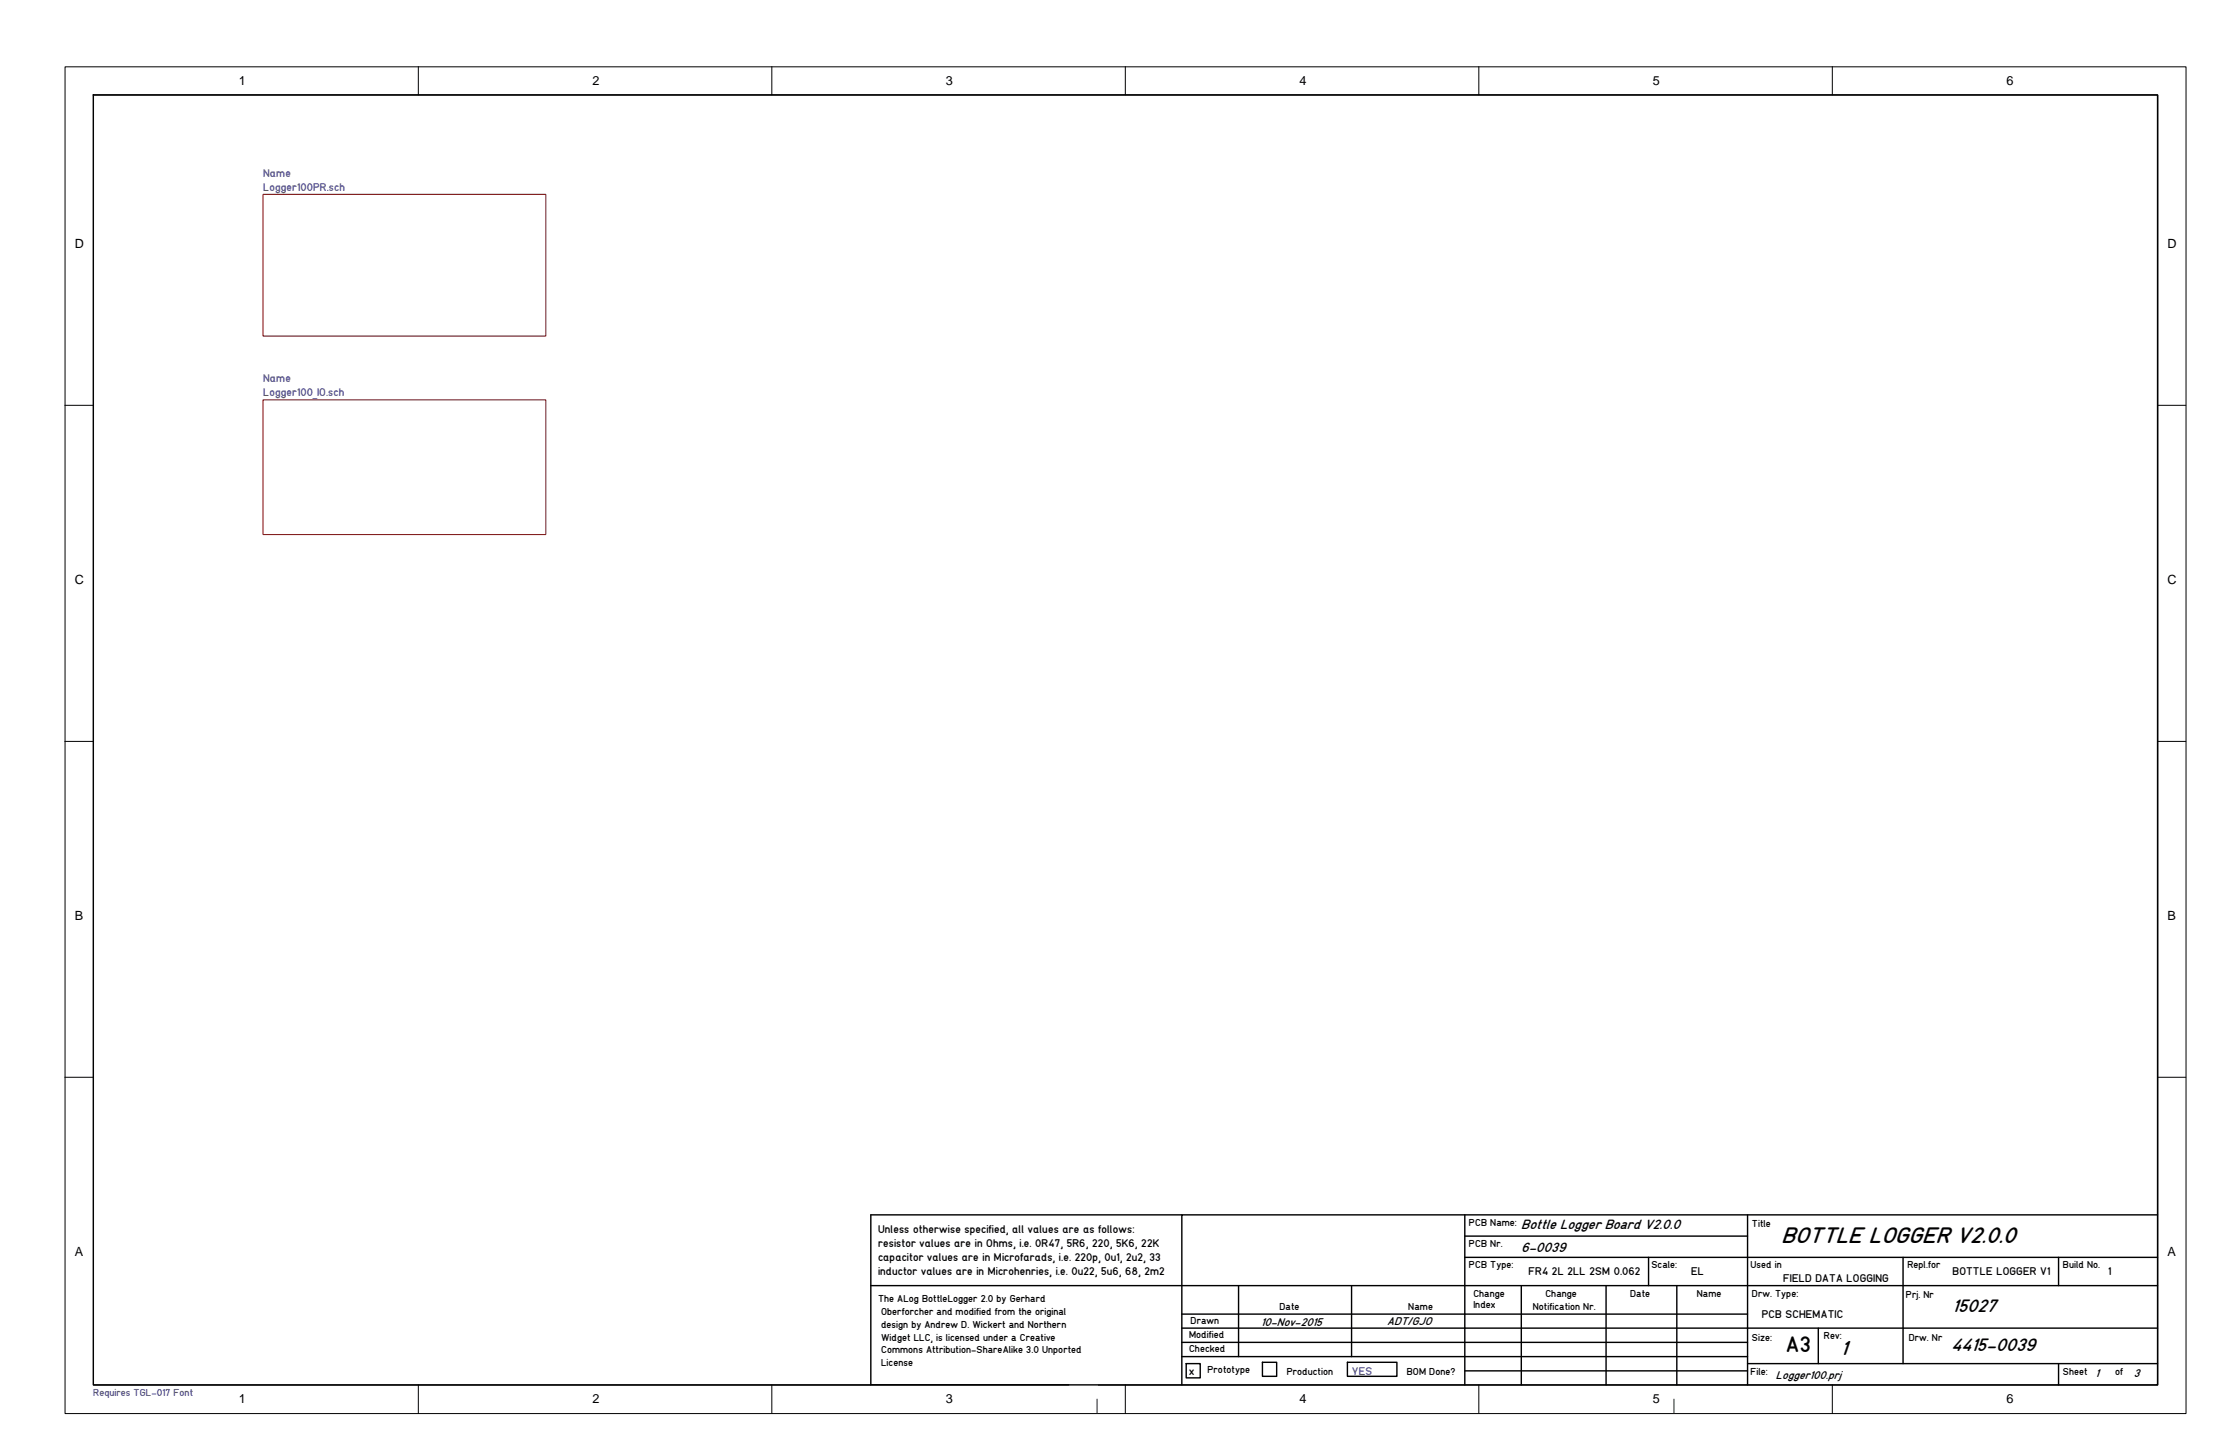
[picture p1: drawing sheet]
<svg xmlns="http://www.w3.org/2000/svg" width="432mm" height="279mm" viewBox="0 0 432 279" stroke-linecap="round" stroke-linejoin="round" font-family="sans-serif">
<defs><g id="words">
<text font-size="4.5" x="344.3" y="240.2">BOTTLE LOGGER V2.0.0</text>
<text font-size="4.3" x="345.2" y="261.3">A3</text>
<text font-size="4.1" x="355.8" y="261.7">1</text>
<g font-size="3.6">
<text x="377.4" y="253.4">15027</text>
<text x="377.1" y="261.1">4415-0039</text>
</g>
<g font-size="2.7">
<text x="294" y="237.5">Bottle Logger Board V2.0.0</text>
<text x="294" y="241.9">6-0039</text>
</g>
<g font-size="2.5">
<text x="46.2" y="16.5">1</text>
<text x="114.5" y="16.5">2</text>
<text x="182.8" y="16.5">3</text>
<text x="251.2" y="16.5">4</text>
<text x="319.5" y="16.5">5</text>
<text x="387.8" y="16.5">6</text>
<text x="14.5" y="48">D</text>
<text x="419" y="48">D</text>
<text x="14.5" y="112.9">C</text>
<text x="419" y="112.9">C</text>
<text x="14.5" y="177.8">B</text>
<text x="419" y="177.8">B</text>
<text x="14.5" y="242.7">A</text>
<text x="419" y="242.7">A</text>
<text x="46.2" y="271.2">1</text>
<text x="114.5" y="271.2">2</text>
<text x="182.8" y="271.2">3</text>
<text x="251.2" y="271.2">4</text>
<text x="319.5" y="271.2">5</text>
<text x="387.8" y="271.2">6</text>
</g>
<g font-size="2.3">
<text x="243.8" y="256.3">10-Nov-2015</text>
<text x="268.1" y="256">ADT/GJO</text>
<text x="343.2" y="266.4">Logger100.prj</text>
<text x="405" y="266.1">1</text>
<text x="412.4" y="266.1">3</text>
</g>
<g font-size="2.1" fill="#48438b">
<text x="50.8" y="34.1">Name</text>
<text x="50.8" y="36.9">Logger100PR.sch</text>
<text x="50.8" y="73.8">Name</text>
<text x="50.8" y="76.6">Logger100_IO.sch</text>
<text x="261.3" y="265.6">YES</text>
</g>
<g font-size="2.1">
<text x="169.7" y="238.2">Unless otherwise specified, all values are as follows:</text>
<text x="169.7" y="240.9">resistor values are in Ohms, i.e. 0R47, 5R6, 220, 5K6, 22K</text>
<text x="169.7" y="243.7">capacitor values are in Microfarads, i.e. 220p, 0u1, 2u2, 33</text>
<text x="169.7" y="246.4">inductor values are in Microhenries, i.e. 0u22, 5u6, 68, 2m2</text>
<text x="295.4" y="246.4">FR4 2L 2LL 2SM 0.062</text>
<text x="326.9" y="246.4">EL</text>
<text x="344.6" y="247.8">FIELD DATA LOGGING</text>
<text x="377.4" y="246.4">BOTTLE LOGGER V1</text>
<text x="407.5" y="246.4">1</text>
<text x="340.5" y="254.6">PCB SCHEMATIC</text>
<text x="229.8" y="265.6">x</text>
</g>
<g font-size="1.9">
<text x="283.9" y="236.9">PCB Name:</text>
<text x="338.6" y="237.1">Title</text>
<text x="283.9" y="241">PCB Nr.</text>
<text x="283.9" y="245.1">PCB Type:</text>
<text x="319.2" y="245.1">Scale:</text>
<text x="338.3" y="245.1">Used in</text>
<text x="368.7" y="245.1">Repl.for</text>
<text x="398.7" y="245.1">Build No.</text>
<text x="169.7" y="251.6">The ALog BottleLogger 2.0 by Gerhard</text>
<text x="284.8" y="250.5">Change</text>
<text x="298.7" y="250.5">Change</text>
<text x="315.1" y="250.5">Date</text>
<text x="328" y="250.5">Name</text>
<text x="338.6" y="250.5">Drw. Type:</text>
<text x="368.4" y="250.8">Prj. Nr</text>
<text x="170.3" y="254.1">Oberforcher and modified from the original</text>
<text x="170.3" y="256.6">design by Andrew D. Wickert and Northern</text>
<text x="230.1" y="255.7">Drawn</text>
<text x="247.3" y="253">Date</text>
<text x="272.2" y="253">Name</text>
<text x="284.8" y="252.7">Index</text>
<text x="296.2" y="253">Notification Nr.</text>
<text x="170.3" y="259">Widget LLC, is licensed under a Creative</text>
<text x="170.3" y="261.5">Commons Attribution-ShareAlike 3.0 Unported</text>
<text x="170.3" y="263.9">License</text>
<text x="229.8" y="258.5">Modified</text>
<text x="229.8" y="261.2">Checked</text>
<text x="338.6" y="259">Size:</text>
<text x="352.6" y="258.7">Rev:</text>
<text x="368.9" y="259">Drw. Nr</text>
<text x="233.4" y="265.3">Prototype</text>
<text x="248.7" y="265.6">Production</text>
<text x="271.9" y="265.6">BOM Done?</text>
<text x="338.3" y="265.6">File:</text>
<text x="398.7" y="265.6">Sheet</text>
<text x="408.9" y="265.6">of</text>
</g>
<text font-size="1.9" fill="#48438b" x="18" y="269.7">Requires TGL-017 Font</text>
</g></defs>
<g fill="none" stroke="#000" stroke-width=".19">
<path d="M12.6 12.9h409.9v260.2h-409.9zM18.1 18.4h399v249.2h-399zM80.9 12.9v5.4M149.2 12.9v5.4M217.5 12.9v5.4M285.8 12.9v5.4M354.2 12.9v5.4M12.5 78.3h5.5M417 78.3h5.5M12.5 143.3h5.5M417 143.3h5.5M12.5 208.2h5.5"/>
<path d="M417 208.2h5.5M80.9 267.6v5.5M149.2 267.6v5.5M217.5 267.6v5.5M285.8 267.6v5.5M354.2 267.6v5.5"/>
</g>
<path d="M212 270.3v2.8M323.6 270.3v2.8" fill="none" stroke="#172721" stroke-width=".19"/>
<path d="M168.4 234.8h60.1v13.7h-60.1z" fill="#fff"/>
<path d="M168.4 234.8h60.1v13.7h-60.1z" fill="none" stroke="#fff" stroke-width=".19"/>
<path d="M168.4 248.5h43.7v19.1h-43.7z" fill="#fff"/>
<path d="M168.4 248.5h43.7v19.1h-43.7z" fill="none" stroke="#fff" stroke-width=".19"/>
<g fill="none" stroke="#000" stroke-width=".27">
<path d="M18 18.3h399v249.3h-399zM228.4 234.7h-60.1v32.9h38.3M283.1 234.7v32.9M283.1 238.8h54.7M337.8 234.7v32.9M417 234.7h-188.6v32.9M168.3 248.4h248.7M228.4 253.9h109.4M228.4 256.6h188.6M228.4 259.4h109.4M239.4 248.4v13.7M261.2 248.4v13.7"/>
<path d="M283.1 243h133.9M294 248.4v19.2M310.4 248.4v19.2M318.6 243v5.4M324.1 248.4v19.2M351.5 256.6v6.9M367.8 243v20.5M397.9 243v5.4M228.4 262.1h109.4M229.3 263.5h2.7v2.7h-2.7zM244 263.2h2.8v2.7h-2.8zM260.4 263.2h9.6v2.7h-9.6z"/>
<path d="M283.1 264.9h54.7M337.8 263.5h79.2M397.9 263.5v4.1"/>
</g>
<path d="M50.8 37.5h54.7v27.4h-54.7zM50.8 77.3h54.7v26h-54.7z" fill="none" stroke="#800000" stroke-width=".19"/>
<use href="#words"/>
</svg>
